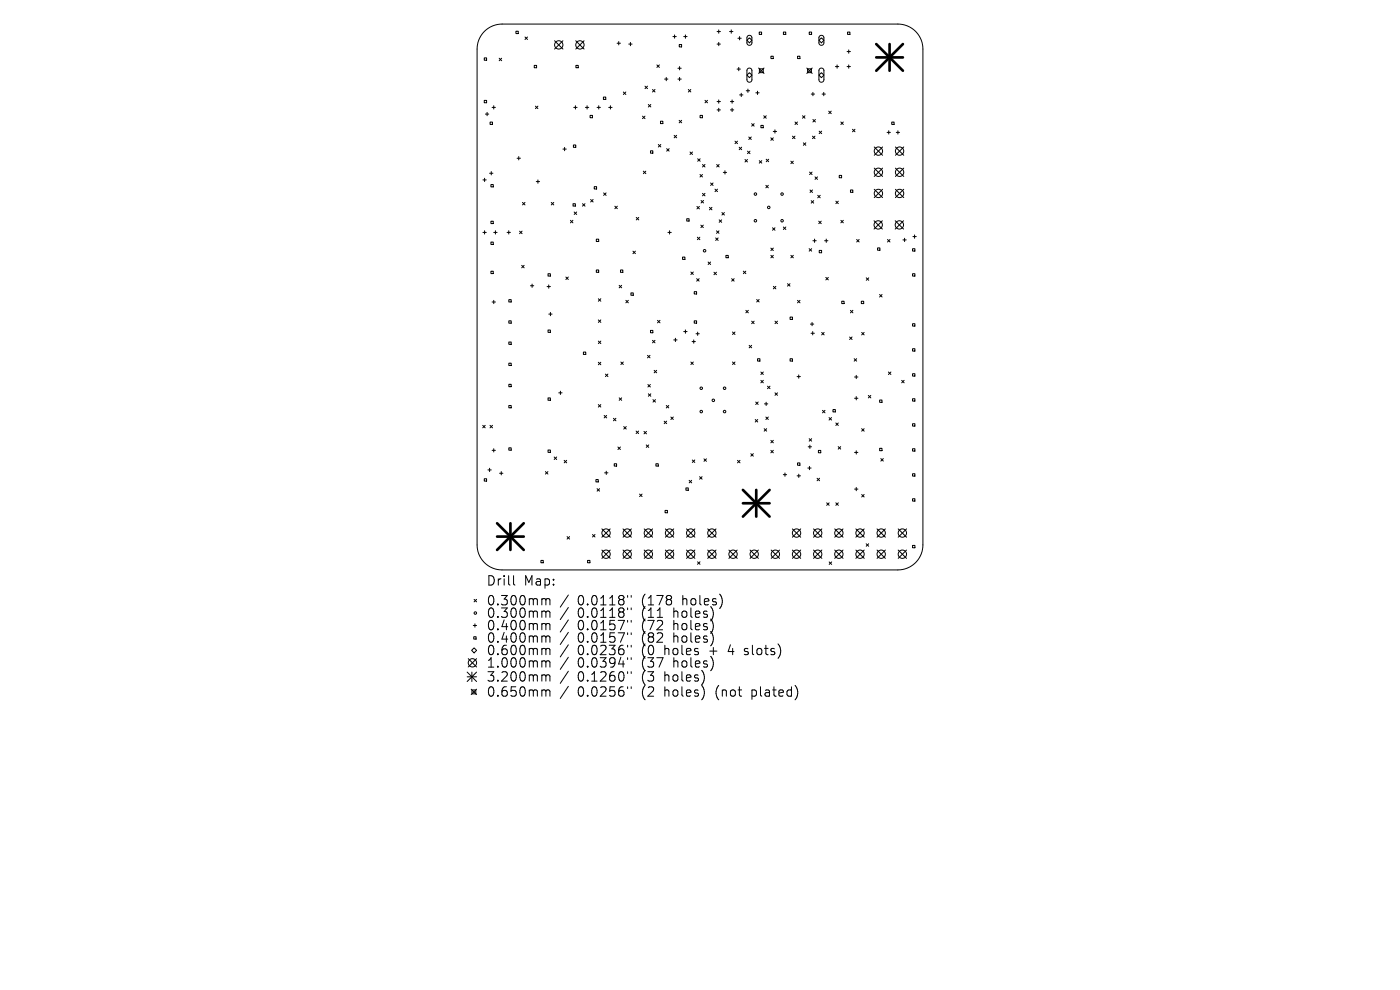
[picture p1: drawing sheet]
<svg xmlns="http://www.w3.org/2000/svg" width="297mm" height="210mm" viewBox="0 0 297 210" stroke-linecap="round" stroke-linejoin="round" font-family="sans-serif">
<defs><g id="words">
<g font-size="2.8">
<text x="103.1" y="124.5">Drill</text>
<text x="111.1" y="124.5">Map:</text>
<text x="103.1" y="128.7">0.300mm</text>
<text x="103.1" y="131.3">0.300mm</text>
<text x="122.6" y="128.7">0.0118&quot;</text>
<text x="122.6" y="131.3">0.0118&quot;</text>
<text x="136.3" y="128.7">(178</text>
<text x="136.3" y="131.3">(11</text>
<text x="143.1" y="131.3">holes)</text>
<text x="145" y="128.7">holes)</text>
<text x="103.1" y="134">0.400mm</text>
<text x="103.1" y="136.6">0.400mm</text>
<text x="122.6" y="134">0.0157&quot;</text>
<text x="122.6" y="136.6">0.0157&quot;</text>
<text x="136.3" y="134">(72</text>
<text x="136.3" y="136.6">(82</text>
<text x="143.1" y="134">holes)</text>
<text x="143.1" y="136.6">holes)</text>
<text x="103.1" y="139.3">0.600mm</text>
<text x="103.1" y="141.9">1.000mm</text>
<text x="122.6" y="139.3">0.0236&quot;</text>
<text x="122.6" y="141.9">0.0394&quot;</text>
<text x="136.3" y="139.3">(0</text>
<text x="136.3" y="141.9">(37</text>
<text x="141.2" y="139.3">holes</text>
<text x="143.1" y="141.9">holes)</text>
<text x="151" y="139.3">+</text>
<text x="155.2" y="139.3">4</text>
<text x="158.8" y="139.3">slots)</text>
<text x="103.1" y="144.9">3.200mm</text>
<text x="103.1" y="148.1">0.650mm</text>
<text x="122.6" y="144.9">0.1260&quot;</text>
<text x="122.6" y="148.1">0.0256&quot;</text>
<text x="136.3" y="144.9">(3</text>
<text x="136.3" y="148.1">(2</text>
<text x="141.2" y="144.9">holes)</text>
<text x="141.2" y="148.1">holes)</text>
<text x="152.3" y="148.1">(not</text>
<text x="160.1" y="148.1">plated)</text>
</g>
</g></defs>
<g fill="none" stroke="#000" stroke-width=".21">
<path d="M102.7 12.3h.5v.5h-.5zM102.8 6.7a5.3 5.3 0 0 1 3.7-1.6h84a5.3 5.3 0 0 1 5.3 5.3v105.2a5.3 5.3 0 0 1-5.3 5.3h-84a5.3 5.3 0 0 1-5.3-5.3v-105.2a5.3 5.3 0 0 1 1.6-3.7zM105.9 12.4l.5 .5M106.4 12.4l-.5 .5M109.4 6.6h.5v.5h-.5zM111.4 7.8l.5 .6M111.9 7.8l-.5 .6M113.3 13.9h.5v.5h-.5zM117.7 8.6l1.7 1.8M119.4 8.6l-1.7 1.8M122.1 8.6l1.8 1.8M122.2 13.9h.5v.5h-.5z"/>
<path d="M123.9 8.6l-1.8 1.8M130.9 9.2h.7M131.3 8.8v.7M132.2 19.5l.6 .5M132.8 19.5l-.6 .5M133.4 9.3h.7M133.7 9v.7M136.8 18.3l.6 .5M137.4 18.3l-.6 .5M138.4 19l.6 .5M139 19l-.6 .5M139.4 13.8l.5 .5"/>
<path d="M139.9 13.8l-.5 .5M141 16.8h.7M141.3 16.4v.7M142.8 7.8h.7M143.1 7.4v.7M143.8 16.8h.7M143.8 14.5h.7M144.1 9.5h.5v.5h-.5zM144.2 14.1v.7M144.2 16.4v.7M145.1 7.8h.7M145.4 7.4v.7"/>
<path d="M146 19l.6 .5M146.6 19l-.6 .5M152.1 9.3h.7M152.1 6.7h.7M152.5 6.3v.8M152.5 9v.7M154.8 6.7h.7M155.1 6.3v.8M156.4 14.7h.7M156.5 8.1h.8M156.7 14.3v.7M156.9 7.8v.7"/>
<path d="M157.3 19.8v.7M158.3 19.2h.7M158.5 8.6l.5-.6 .5 .6-.5 .5zM158.5 15.9l.5-.5 .5 .5-.5 .6zM158.6 7.6l.5-.1 .4 .4v1.3l-.4 .4-.4-.1-.2-.3v-1.2zM158.6 14.6l.5-.1 .4 .4v2.1l-.4 .4-.4-.1-.2-.3v-2.1zM158.7 18.9v.7M160.3 19.7h.8M160.7 19.3v.7M160.9 14.4l1.2 1.2M161.1 6.8h.5v.5h-.5zM161.1 14.6h.8v.8h-.8z"/>
<path d="M162.1 14.4l-1.2 1.2M163.5 11.9h.5v.5h-.5zM166.2 6.8h.5v.5h-.5zM169.2 11.9h.5v.5h-.5zM171.2 14.4l1.1 1.2M171.3 14.6h.8v.8h-.8zM171.7 6.8h.5v.5h-.5zM172.1 20h.7M172.3 14.4l-1.1 1.2M172.5 19.6v.7M173.7 8.6l.6-.6 .5 .6-.5 .5zM173.7 15.9l.6-.5 .5 .5-.5 .6z"/>
<path d="M173.9 7.6l.5-.1 .4 .4v1.3l-.4 .4-.4-.1-.3-.3v-1.2zM173.9 14.6l.5-.1 .4 .4v2.1l-.4 .4-.4-.1-.3-.3v-2.1zM174.4 20h.7M174.8 19.6v.7M177.2 14.1h.7M177.6 13.8v.7M179.7 14.1h.7M179.7 10.9h.7M179.8 6.8h.5v.5h-.5zM180.1 10.6v.7M180.1 13.8v.7M102.4 38.2h.8"/>
<path d="M102.7 21.3h.5v.5h-.5zM102.8 37.8v.7M103 24.2h.7M103.3 23.8v.8M103.9 36.8h.7M104 25.9h.5v.5h-.5zM104.1 39.2h.5v.5h-.5zM104.2 36.4v.7M104.4 22.8h.7M104.7 22.4v.7M109.7 33.6h.7M110.1 33.2v.7"/>
<path d="M113.6 22.5l.5 .5M113.8 38.5h.7M114.1 22.5l-.5 .5M114.1 38.2v.7M119.4 31.6h.7M119.8 31.3v.7M121.6 30.8h.5v.5h-.5zM121.7 22.8h.7M122.1 22.4v.7M124.2 22.8h.7M124.5 22.4v.7M125.2 24.5h.5v.5h-.5z"/>
<path d="M126.1 39.6h.5v.5h-.5zM126.7 22.8h.7M127 22.4v.7M128 20.6h.5v.5h-.5zM129.1 22.8h.8M129.5 22.4v.7M136.3 24.6l.5 .6M136.5 36.3l.5 .5M136.8 24.6l-.5 .6M137 36.3l-.5 .5M137.5 22.2l.6 .5M138 32h.5v.5h-.5z"/>
<path d="M138.1 22.2l-.6 .5M139.7 30.7l.5 .5M140.1 25.7h.5v.5h-.5zM140.2 30.7l-.5 .5M141.4 31.5l.6 .6M142 31.5l-.6 .6M143 28.7l.6 .5M143.6 28.7l-.6 .5M144.1 25.5l.5 .6M144.6 25.5l-.5 .6M146.4 32.2l.5 .6M146.9 32.2l-.5 .6"/>
<path d="M148 33.7l.5 .5M148.5 37l.5 .5M148.5 24.5h.5v.5h-.5zM148.5 33.7l-.5 .5M149 34.9l.6 .5M149 37l-.5 .5M149.6 34.9l-.6 .5M149.6 21.3l.5 .5M150.1 21.3l-.5 .5M150.8 38.8l.5 .5M151.3 38.8l-.5 .5M152 34.9l.6 .5"/>
<path d="M152.1 21.5h.7M152.1 23.3h.7M152.5 21.2v.7M152.5 23v.7M152.6 34.9l-.6 .5M153.4 36.6h.7M153.8 36.2v.7M155 21.5h.7M155 23.3h.7M155.3 21.2v.7M155.3 23v.7M155.9 29.9l.6 .6"/>
<path d="M156.5 29.9l-.6 .6M156.8 31.2l.5 .6M156.9 20.1h.7M157.3 31.2l-.5 .6M158 33.8l.6 .6M158.6 33.8l-.6 .6M158.6 32.1l.5 .5M158.8 29.1l.6 .5M159.1 32.1l-.5 .5M159.4 29.1l-.6 .5M159.5 26.2l.5 .6M160 26.2l-.5 .6"/>
<path d="M161.1 34.1l.5 .5M161.4 26.6h.5v.5h-.5zM161.6 34.1l-.5 .5M162 24.6l.6 .5M162.5 39.3l.5 .5M162.5 33.8l.6 .5M162.6 24.6l-.6 .5M163 39.3l-.5 .5M163.1 33.8l-.6 .5M163.5 29.2l.6 .6M164 27.9h.8M164.1 29.2l-.6 .6"/>
<path d="M164.4 27.5v.7M167.8 34.2l.5 .5M168.1 28.9l.6 .5M168.3 34.2l-.5 .5M168.7 28.9l-.6 .5M168.7 25.9l.5 .5M169.2 25.9l-.5 .5M170.2 24.6l.6 .5M170.4 30.3l.6 .5M170.8 24.6l-.6 .5M171 30.3l-.6 .5M171.7 36.5l.6 .5"/>
<path d="M172.3 36.5l-.6 .5M172.4 28.9l.5 .5M172.5 25.3l.5 .6M172.9 28.9l-.5 .5M172.9 37.5l.5 .6M173 25.3l-.5 .6M173.4 37.5l-.5 .6M173.8 27.8l.5 .6M174.3 27.8l-.5 .6M175.8 23.6l.5 .5M176.3 23.6l-.5 .5M178 37.2h.5v.5h-.5z"/>
<path d="M178.4 25.9l.5 .5M178.9 25.9l-.5 .5M180.9 27.4l.5 .6M181.4 27.4l-.5 .6M185.5 31.2l1.7 1.7M185.5 35.7l1.7 1.7M187.2 31.2l-1.7 1.7M187.2 35.7l-1.7 1.7M188.2 28.1h.7M188.5 27.7v.7M189.2 25.9h.5v.5h-.5zM190 35.7l1.7 1.7"/>
<path d="M190 31.2l1.7 1.7M190.1 28.1h.7M190.5 27.7v.7M191.7 31.2l-1.7 1.7M191.7 35.7l-1.7 1.7M102.4 49.3h.8M102.8 48.9v.8M104.1 46.9h.5v.5h-.5zM104.1 51.3h.5v.5h-.5zM104.1 57.5h.5v.5h-.5zM104.7 49.3h.8M105.1 48.9v.8"/>
<path d="M107.6 49.3h.7M107.9 48.9v.8M110.2 49l.6 .6M110.7 56.3l.5 .5M110.8 49l-.6 .6M110.8 42.9l.6 .6M111.2 56.3l-.5 .5M111.4 42.9l-.6 .6M116.3 58.1h.5v.5h-.5zM116.9 42.9l.6 .6M117.5 42.9l-.6 .6M120 58.8l.6 .5"/>
<path d="M120.6 58.8l-.6 .5M121 46.7l.5 .6M121.5 46.7l-.5 .6M121.6 43.2h.5v.5h-.5zM121.8 45l.5 .5M122.3 45l-.5 .5M123.6 43.2l.5 .5M124.1 43.2l-.5 .5M125.3 42.3l.5 .5M125.8 42.3l-.5 .5M126.5 50.7h.5v.5h-.5zM126.5 57.3h.5v.5h-.5z"/>
<path d="M128.1 40.9l.5 .5M128.6 40.9l-.5 .5M130.4 43.7l.6 .6M131 43.7l-.6 .6M131.6 57.3h.5v.5h-.5zM134.3 53.3l.5 .5M134.8 53.3l-.5 .5M135 46.1l.5 .5M135.5 46.1l-.5 .5M141.7 49.3h.7M142 48.9v.8M144.8 54.5h.5v.5h-.5z"/>
<path d="M145.7 46.4h.5v.5h-.5zM146.6 57.7l.5 .5M147.1 57.7l-.5 .5M147.8 59.1l.5 .5M147.8 43.8l.6 .5M147.9 50.3l.6 .5M148.3 59.1l-.5 .5M148.4 43.8l-.6 .5M148.5 50.3l-.6 .5M148.7 47.8l.5 .5M148.7 42.5l.6 .6M149 41l.6 .5"/>
<path d="M149.2 47.8l-.5 .5M149.3 42.5l-.6 .6M149.6 41l-.6 .5M150.2 55.6l.6 .5M150.5 44l.5 .5M150.8 55.6l-.6 .5M151 44l-.5 .5M151.5 57.7l.5 .6M151.7 40.1l.5 .6M151.8 50.5l.6 .5M152 57.7l-.5 .6M152 49l.5 .5"/>
<path d="M152.2 40.1l-.5 .6M152.4 50.5l-.6 .5M152.5 49l-.5 .5M152.6 46.6l.5 .6M153.1 46.6l-.5 .6M153.1 45.1l.6 .5M153.7 45.1l-.6 .5M154 54.2h.5v.5h-.5zM155.2 59.1l.5 .5M155.7 59.1l-.5 .5M157.7 57.5l.5 .6M158.2 57.5l-.5 .6"/>
<path d="M163.5 52.6l.6 .6M163.5 54.2l.6 .5M163.9 48.3l.5 .5M164.1 52.6l-.6 .6M164.1 54.2l-.6 .5M164.4 48.3l-.5 .5M166.2 48.2l.5 .5M166.7 48.2l-.5 .5M167.8 54.2l.5 .5M168.3 54.2l-.5 .5M171.7 52.7l.5 .6M171.8 40.3l.6 .5"/>
<path d="M172.1 42.6l.5 .5M172.2 52.7l-.5 .6M172.4 40.3l-.6 .5M172.5 51.1h.7M172.6 42.6l-.5 .5M172.8 50.7v.7M173.5 41.4l.5 .6M173.7 46.9l.5 .5M173.8 53.1h.5v.5h-.5zM174 41.4l-.5 .6M174.2 46.9l-.5 .5M174.9 51.1h.7"/>
<path d="M175.2 58.8l.5 .6M175.3 50.7v.7M175.7 58.8l-.5 .6M177.3 42.7l.5 .5M177.8 42.7l-.5 .5M178.4 46.7l.5 .6M178.9 46.7l-.5 .6M180.4 40.3h.5v.5h-.5zM181.7 50.8l.6 .5M182.3 50.8l-.6 .5M183.8 58.9l.5 .6M184.3 58.9l-.5 .6"/>
<path d="M185.4 46.8l1.8 1.8M185.5 40.2l1.7 1.7M186.2 52.6h.5v.5h-.5zM187.2 46.8l-1.8 1.8M187.2 40.2l-1.7 1.7M188.3 50.8l.5 .5M188.8 50.8l-.5 .5M189.9 46.8l1.8 1.8M190 40.2l1.7 1.7M191.5 50.9h.8M191.7 46.8l-1.8 1.8M191.7 40.2l-1.7 1.7"/>
<path d="M191.9 50.5v.7M193.6 52.8h.5v.5h-.5zM193.6 58.1h.5v.5h-.5zM193.7 50.2h.7M194 49.8v.7M104.4 64.1h.7M104.7 63.7v.7M107.9 63.6h.5v.5h-.5zM107.9 68.1h.5v.5h-.5zM107.9 72.5h.5v.5h-.5zM107.9 77h.5v.5h-.5zM112.5 60.6h.7"/>
<path d="M112.9 60.3v.7M116.1 60.8h.7M116.3 70h.5v.5h-.5zM116.4 60.4v.7M116.4 66.6h.7M116.8 66.3v.7M123.8 74.7h.5v.5h-.5zM126.9 63.4l.6 .5M126.9 67.9l.6 .5M126.9 72.4l.6 .5M126.9 76.8l.6 .6M127.5 63.4l-.6 .5"/>
<path d="M127.5 67.9l-.6 .5M127.5 72.4l-.6 .5M127.5 76.8l-.6 .6M128.4 79.4l.6 .5M129 79.4l-.6 .5M131.4 60.5l.5 .6M131.7 76.8l.5 .5M131.9 60.5l-.5 .6M132.2 76.8l-.5 .5M132.8 63.7l.5 .5M133.3 63.7l-.5 .5M133.8 62.1h.5v.5h-.5z"/>
<path d="M137.4 75.4l.5 .5M137.9 75.4l-.5 .5M138 70.1h.5v.5h-.5zM138.4 72.2l.6 .5M138.8 78.6l.5 .5M139 72.2l-.6 .5M139.3 78.6l-.5 .5M139.5 68l.5 .5M140 68l-.5 .5M142.9 72.1h.7M143.3 71.8v.7M145.1 70.3h.7"/>
<path d="M145.4 70v.7M146.6 76.8l.5 .5M146.8 72.5h.7M147.1 76.8l-.5 .5M147.2 72.1v.7M147.3 61.9h.5v.5h-.5zM147.3 68.1h.5v.5h-.5zM147.7 70.8h.7M148 70.4v.8M155.4 70.4l.5 .6M155.4 76.8l.5 .5M155.9 70.4l-.5 .6"/>
<path d="M155.9 76.8l-.5 .5M158.2 65.8l.6 .6M158.8 65.8l-.6 .6M158.9 73.3l.6 .5M159.5 73.3l-.6 .5M159.5 68.1l.5 .6M160 68.1l-.5 .6M160.5 63.5l.6 .6M160.7 76.1h.5v.5h-.5zM161.1 63.5l-.6 .6M161.4 78.9l.5 .5M161.9 78.9l-.5 .5"/>
<path d="M164.1 60.7l.5 .6M164.4 68.1l.5 .6M164.6 60.7l-.5 .6M164.9 68.1l-.5 .6M167.1 60.2l.5 .5M167.6 60.2l-.5 .5M167.6 67.3h.5v.5h-.5zM167.6 76.1h.5v.5h-.5zM169.1 79.9h.7M169.2 63.7l.5 .5M169.4 79.5v.7M169.7 63.7l-.5 .5"/>
<path d="M171.9 68.7h.7M172.1 70.7h.7M172.3 68.4v.7M172.4 70.3v.7M174.3 70.5l.5 .5M174.8 70.5l-.5 .5M178.6 63.9h.5v.5h-.5zM180.2 71.5l.6 .5M180.4 65.8l.5 .6M180.8 71.5l-.6 .5M180.9 65.8l-.5 .6M181.2 76.1l.5 .5"/>
<path d="M181.3 80h.7M181.6 79.6v.7M181.7 76.1l-.5 .5M182.7 63.9h.5v.5h-.5zM182.8 70.5l.5 .5M183.3 70.5l-.5 .5M186.6 62.5l.5 .5M187.1 62.5l-.5 .5M188.5 78.9l.5 .5M189 78.9l-.5 .5M193.6 68.7h.5v.5h-.5zM193.6 74h.5v.5h-.5z"/>
<path d="M193.6 79.3h.5v.5h-.5zM102.4 90.2l.5 .6M102.9 90.2l-.5 .6M103.5 99.7h.7M103.9 99.3v.7M104 90.2l.5 .6M104.4 95.5h.7M104.5 90.2l-.5 .6M104.7 95.2v.7M107.9 81.5h.5v.5h-.5zM107.9 86h.5v.5h-.5zM107.9 95h.5v.5h-.5z"/>
<path d="M116.3 84.4h.5v.5h-.5zM116.3 95.5h.5v.5h-.5zM117.6 96.9l.5 .6M118.1 96.9l-.5 .6M118.5 83.3h.7M118.9 83v.7M119.7 97.7l.5 .5M120.2 97.7l-.5 .5M126.9 85.8l.6 .6M127.5 85.8l-.6 .6M128.2 88.1l.5 .6M128.6 99.9v.8"/>
<path d="M128.7 88.1l-.5 .6M130.1 88.7l.6 .6M130.3 98.4h.5v.5h-.5zM130.7 88.7l-.6 .6M131.1 94.8l.5 .6M131.4 84.4l.5 .5M131.6 94.8l-.5 .6M131.9 84.4l-.5 .5M132.3 90.5l.6 .5M132.9 90.5l-.6 .5M134.9 91.4l.6 .6M135.5 91.4l-.6 .6"/>
<path d="M136.6 91.5l.5 .5M137.1 94.4l.5 .5M137.1 91.5l-.5 .5M137.4 81.6l.6 .5M137.5 83.5l.6 .6M137.6 94.4l-.5 .5M138 81.6l-.6 .5M138.1 83.5l-.6 .6M138.5 84.8l.6 .5M139.1 84.8l-.6 .5M139.1 98.4h.5v.5h-.5zM140.9 89.3l.5 .6"/>
<path d="M141.3 86l.6 .5M141.4 89.3l-.5 .6M141.9 86l-.6 .5M142.3 88.5l.5 .5M142.8 88.5l-.5 .5M146.9 97.6l.5 .5M147.4 97.6l-.5 .5M149.3 97.3l.6 .6M149.9 97.3l-.6 .6M156.5 97.7l.5 .5M157 97.7l-.5 .5M159.3 96.2l.5 .6"/>
<path d="M159.8 96.2l-.5 .6M160.2 89l.5 .5M160.3 85.3l.5 .5M160.7 89l-.5 .5M160.8 85.3l-.5 .5M161.4 80.7l.5 .5M161.9 80.7l-.5 .5M162.1 90.9l.5 .6M162.2 85.7h.7M162.5 88.5l.5 .5M162.5 85.3v.7M162.6 90.9l-.5 .6"/>
<path d="M162.8 81.9l.6 .5M163 88.5l-.5 .5M163.4 81.9l-.6 .5M163.5 93.4l.6 .5M163.5 95.5l.6 .6M164.1 93.4l-.6 .5M164.1 95.5l-.6 .6M164.4 83.3l.5 .6M164.9 83.3l-.5 .6M169.2 98.2h.5v.5h-.5zM171.4 99.3h.7M171.5 94.8h.7"/>
<path d="M171.7 93.1l.5 .5M171.7 98.9v.7M171.8 94.4v.7M172.2 93.1l-.5 .5M173.6 95.5h.5v.5h-.5zM174.5 87l.5 .6M175 87l-.5 .6M175.9 88.6l.5 .5M176.4 88.6l-.5 .5M176.7 86.9h.5v.5h-.5zM177.3 89.7l.5 .6M177.8 94.7l.6 .6"/>
<path d="M177.8 89.7l-.5 .6M178.4 94.7l-.6 .6M181.3 84.5h.7M181.3 96h.7M181.6 84.1v.7M181.6 95.6v.7M182.8 90.9l.5 .6M183.3 90.9l-.5 .6M184.2 83.9l.5 .5M184.7 83.9l-.5 .5M186.6 84.8h.5v.5h-.5zM186.6 95.1h.5v.5h-.5z"/>
<path d="M186.9 97.3l.5 .5M187.4 97.3l-.5 .5M191.3 80.7l.5 .5M191.8 80.7l-.5 .5M193.6 84.6h.5v.5h-.5zM193.6 89.9h.5v.5h-.5zM193.6 95.2h.5v.5h-.5zM102.7 101.6h.5v.5h-.5zM106 100.4h.7M106.3 100v.7M114.8 118.9h.5v.5h-.5zM115.7 100l.5 .6"/>
<path d="M116.2 100l-.5 .6M120.3 113.8l.5 .6M120.8 113.8l-.5 .6M124.7 118.9h.5v.5h-.5zM125.7 113.4l.5 .5M126.2 113.4l-.5 .5M126.4 101.7h.5v.5h-.5zM126.7 103.7l.5 .5M127.2 103.7l-.5 .5M127.7 112.2l1.8 1.8M127.7 116.7l1.8 1.7M128.3 100.3h.7"/>
<path d="M129.5 116.7l-1.8 1.7M129.5 112.2l-1.8 1.8M132.2 116.7l1.7 1.7M132.2 112.2l1.7 1.8M133.9 112.2l-1.7 1.8M133.9 116.7l-1.7 1.7M135.7 104.8l.5 .5M136.2 104.8l-.5 .5M136.7 116.7l1.7 1.7M136.7 112.2l1.7 1.8M138.4 112.2l-1.7 1.8M138.4 116.7l-1.7 1.7"/>
<path d="M141.1 108.3h.5v.5h-.5zM141.2 112.2l1.7 1.8M141.2 116.7l1.7 1.7M142.9 116.7l-1.7 1.7M142.9 112.2l-1.7 1.8M145.5 103.5h.5v.5h-.5zM145.6 116.7l1.8 1.7M145.6 112.2l1.8 1.8M146.2 101.9l.5 .5M146.7 101.9l-.5 .5M147.4 112.2l-1.8 1.8M147.4 116.7l-1.8 1.7"/>
<path d="M148 119.2l.5 .5M148.4 101.1l.5 .5M148.5 119.2l-.5 .5M148.9 101.1l-.5 .5M150.1 116.7l1.8 1.7M150.1 112.2l1.8 1.8M151.9 112.2l-1.8 1.8M151.9 116.7l-1.8 1.7M154.6 116.7l1.8 1.7M156.4 116.7l-1.8 1.7M159.1 116.7l1.8 1.7M160.9 116.7l-1.8 1.7"/>
<path d="M163.6 116.7l1.8 1.7M165.4 116.7l-1.8 1.7M166.2 100.7h.7M166.5 100.3v.7M168.1 112.2l1.8 1.8M168.1 116.7l1.8 1.7M169.1 100.9h.7M169.5 100.6v.7M169.9 112.2l-1.8 1.8M169.9 116.7l-1.8 1.7M172.6 116.7l1.8 1.7M172.6 112.2l1.8 1.8"/>
<path d="M173.3 101.5l.6 .5M173.9 101.5l-.6 .5M174.4 112.2l-1.8 1.8M174.4 116.7l-1.8 1.7M175.4 106.7l.5 .5M175.9 106.7l-.5 .5M175.9 119.2l.5 .5M176.4 119.2l-.5 .5M177.1 116.7l1.7 1.7M177.1 112.2l1.7 1.8M177.3 106.7l.5 .5M177.8 106.7l-.5 .5"/>
<path d="M178.8 112.2l-1.7 1.8M178.8 116.7l-1.7 1.7M181.3 103.8h.7M181.6 116.7l1.7 1.7M181.6 112.2l1.7 1.8M181.6 103.4v.7M182.8 104.9l.5 .5M183.3 104.9l-.5 .5M183.3 112.2l-1.7 1.8M183.3 116.7l-1.7 1.7M183.8 115.3l.5 .6M184.3 115.3l-.5 .6"/>
<path d="M186.1 116.7l1.7 1.7M186.1 112.2l1.7 1.8M187.8 112.2l-1.7 1.8M187.8 116.7l-1.7 1.7M190.5 116.7l1.8 1.7M190.5 112.2l1.8 1.8M192.3 112.2l-1.8 1.8M192.3 116.7l-1.8 1.7M193.6 100.5h.5v.5h-.5zM193.6 105.8h.5v.5h-.5zM193.6 115.7h.5v.5h-.5zM99.3 139.7l1.8 1.8"/>
<path d="M100 138l.6-.6 .5 .6-.5 .5zM100.4 132.7h.7M100.5 135.1h.5v.5h-.5zM100.6 127.1l.5 .6M100.8 132.3v.7M101.1 139.7l-1.8 1.8M101.1 127.1l-.5 .6M109 122.1v1.7l.2 .3M115.2 127l.5 .1 .1 .2M115.2 129.6l.5 .1 .1 .2M115.2 132.3l.5 .1 .1 .2M115.2 134.9l.5 .1 .1 .2"/>
<path d="M115.2 137.5l.5 .1 .1 .2M115.8 127.3l.3-.3 .5 .1 .1 1.2M115.8 127.3v1M115.8 129.9v1.1M115.8 132.6v1M115.8 135.2v1M115.8 137.8v1.1M115.8 129.9l.3-.3 .5 .1 .1 1.3M115.8 132.6l.3-.3 .5 .1 .1 1.2M115.8 135.2l.3-.3 .5 .1 .1 1.2M115.8 137.8l.3-.3 .5 .1 .1 1.3M120.6 126.2l-1.7 2.6"/>
<path d="M120.6 128.9l-1.7 2.5M120.6 131.5l-1.7 2.6M120.6 134.1l-1.7 2.6M120.6 136.8l-1.7 2.6M120.6 139.4l-1.7 2.6M133.1 126.3v.4M133.1 129v.3M133.1 131.6v.4M133.1 134.2v.4M133.1 136.9v.4M133.1 139.5v.4M133.9 126.3v.4"/>
<path d="M133.9 129v.3M133.9 131.6v.4M133.9 134.2v.4M133.9 136.9v.4M133.9 139.5v.4M157.9 138.8l.2 .1M158 137.6v.5M99.1 142.6l2 2M99.1 143.6h2M100 146.2l1.1 1.1M100.1 142.6v2M100.1 146.4h.8v.8h-.8z"/>
<path d="M101.1 142.6l-2 2M101.1 146.2l-1.1 1.1M115.2 140.2l.5 .1 .1 .2M115.2 143.2h.5l.1 .2M115.2 146.4h.5l.1 .2M115.8 140.5v1M115.8 143.4v1.1M115.8 146.6v1.1M115.8 140.5l.3-.3 .5 .1 .1 1.2M115.8 143.4l.3-.2h.5l.1 1.3M115.8 146.6l.3-.2h.5l.1 1.3M120.6 142.4l-1.7 2.6"/>
<path d="M120.6 145.6l-1.7 2.6M133.1 142.5v.4M133.1 145.7v.4M133.9 142.5v.4M133.9 145.7v.4"/>
<circle cx="118.5" cy="9.5" r=".88"/>
<circle cx="123" cy="9.5" r=".88"/>
<circle cx="186.4" cy="36.5" r=".88"/>
<circle cx="186.4" cy="32.1" r=".88"/>
<circle cx="190.8" cy="36.5" r=".88"/>
<circle cx="190.8" cy="32.1" r=".88"/>
<circle cx="149.5" cy="53.2" r=".27"/>
<circle cx="160.3" cy="41.2" r=".27"/>
<circle cx="160.3" cy="46.8" r=".27"/>
<circle cx="163.1" cy="44" r=".27"/>
<circle cx="165.9" cy="41.2" r=".27"/>
<circle cx="165.9" cy="46.8" r=".27"/>
<circle cx="186.3" cy="47.7" r=".88"/>
<circle cx="186.4" cy="41" r=".88"/>
<circle cx="190.8" cy="47.7" r=".88"/>
<circle cx="190.8" cy="41" r=".88"/>
<circle cx="148.8" cy="82.4" r=".27"/>
<circle cx="148.8" cy="87.3" r=".27"/>
<circle cx="151.3" cy="84.9" r=".27"/>
<circle cx="153.7" cy="82.4" r=".27"/>
<circle cx="153.7" cy="87.3" r=".27"/>
<circle cx="128.6" cy="113.1" r=".88"/>
<circle cx="128.6" cy="117.6" r=".88"/>
<circle cx="133.1" cy="113.1" r=".88"/>
<circle cx="133.1" cy="117.6" r=".88"/>
<circle cx="137.5" cy="113.1" r=".88"/>
<circle cx="137.5" cy="117.6" r=".88"/>
<circle cx="142" cy="117.6" r=".88"/>
<circle cx="142" cy="113.1" r=".88"/>
<circle cx="146.5" cy="113.1" r=".88"/>
<circle cx="146.5" cy="117.6" r=".88"/>
<circle cx="151" cy="117.6" r=".88"/>
<circle cx="151" cy="113.1" r=".88"/>
<circle cx="155.5" cy="117.6" r=".88"/>
<circle cx="160" cy="117.6" r=".88"/>
<circle cx="164.5" cy="117.6" r=".88"/>
<circle cx="169" cy="117.6" r=".88"/>
<circle cx="169" cy="113.1" r=".88"/>
<circle cx="173.5" cy="113.1" r=".88"/>
<circle cx="173.5" cy="117.6" r=".88"/>
<circle cx="178" cy="117.6" r=".88"/>
<circle cx="178" cy="113.1" r=".88"/>
<circle cx="182.5" cy="117.6" r=".88"/>
<circle cx="182.5" cy="113.1" r=".88"/>
<circle cx="186.9" cy="117.6" r=".88"/>
<circle cx="186.9" cy="113.1" r=".88"/>
<circle cx="191.4" cy="117.6" r=".88"/>
<circle cx="191.4" cy="113.1" r=".88"/>
<circle cx="100.8" cy="130" r=".27"/>
<circle cx="100.2" cy="140.6" r=".88"/>
</g>
<path d="M185.9 9.3l5.6 5.7M185.9 12.2h5.6M188.7 9.3v5.7M191.5 9.3l-5.6 5.7M105.5 111l5.6 5.7M105.5 113.8h5.6M108.3 111v5.7M111.1 111l-5.6 5.7M157.6 103.9l5.7 5.7M157.6 106.8h5.7M160.4 103.9v5.7M163.3 103.9l-5.7 5.7" fill="none" stroke="#000" stroke-width=".57"/>
<use href="#words"/>
</svg>
